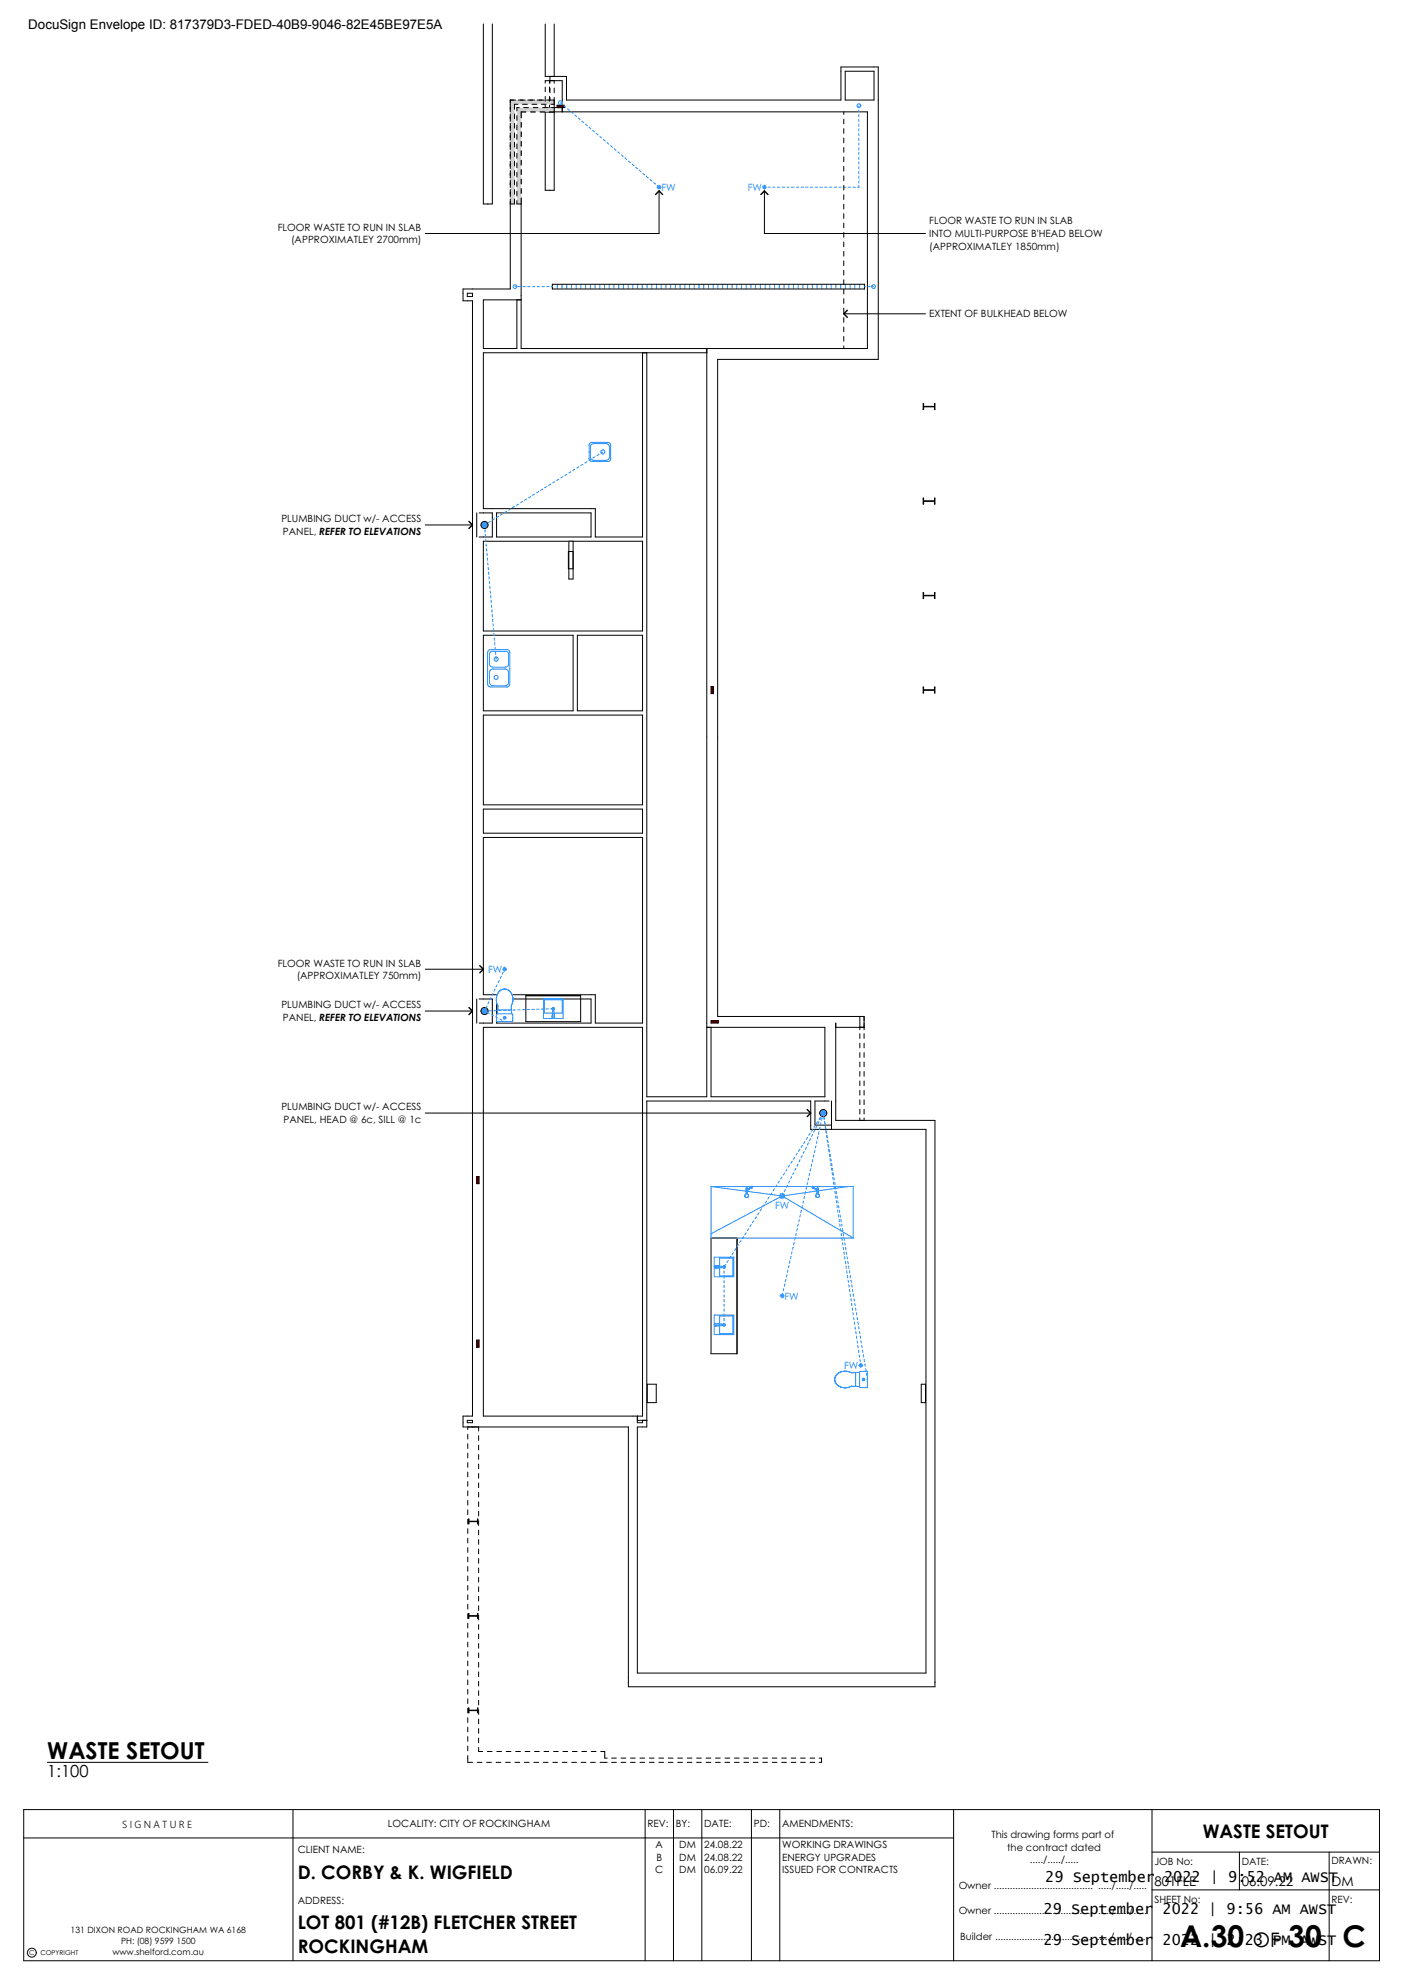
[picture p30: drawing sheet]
<svg xmlns="http://www.w3.org/2000/svg" width="297mm" height="420mm" viewBox="0 0 297 420" stroke-linecap="round" stroke-linejoin="round" font-family="sans-serif">
<defs><g id="words">
<g font-size="6.4">
<text x="249.8" y="412.2">A.30</text>
<text x="272.7" y="412.2">30</text>
<text x="284.2" y="412.2">C</text>
</g>
<text font-size="4.9" x="10" y="372.4">WASTE SETOUT</text>
<text font-size="4.2" x="265.2" y="412.2">OF</text>
<g font-size="4">
<text x="254.6" y="389">WASTE SETOUT</text>
<text x="63" y="397.7">D. CORBY &amp; K. WIGFIELD</text>
<text x="63" y="408.4">LOT 801 (#12B) FLETCHER STREET</text>
<text x="63" y="413.4">ROCKINGHAM</text>
</g>
<text font-size="3.5" x="10" y="376.1">1:100</text>
<g font-size="3.2">
<text x="221.3" y="398.5">29 September 2022 | 9:52 AM AWST</text>
<text x="220.9" y="405.2">29 September 2022 | 9:56 AM AWST</text>
<text x="220.9" y="411.7">29 September 2022 | 2:23 PM AWST</text>
</g>
<g font-size="2.8">
<text x="6" y="6.1">DocuSign Envelope ID: 817379D3-FDED-40B9-9046-82E45BE97E5A</text>
<text x="244.4" y="399.3">801FLE</text>
<text x="262.9" y="399.3">06.09.22</text>
<text x="281.9" y="399.3">DM</text>
</g>
<g font-size="2.1" fill="#208fff">
<text x="140" y="40.4">FW</text>
<text x="158.3" y="40.4">FW</text>
<text x="103.3" y="206">FW</text>
<text x="164.1" y="256">FW</text>
<text x="166.1" y="275.1">FW</text>
<text x="178.7" y="289.8">FW</text>
</g>
<g font-size="2.1">
<text x="196.7" y="47.5">FLOOR WASTE TO RUN IN SLAB</text>
<text x="58.8" y="48.9">FLOOR WASTE TO RUN IN SLAB</text>
<text x="61.6" y="51.5">(APPROXIMATLEY 2700mm)</text>
<text x="196.7" y="50.2">INTO MULTI-PURPOSE B'HEAD BELOW</text>
<text x="196.7" y="52.9">(APPROXIMATLEY 1850mm)</text>
<text x="196.7" y="67.2">EXTENT OF BULKHEAD BELOW</text>
<text x="59.6" y="110.6">PLUMBING DUCT w/- ACCESS</text>
<text x="59.9" y="113.2">PANEL, REFER TO ELEVATIONS</text>
<text x="58.8" y="204.6">FLOOR WASTE TO RUN IN SLAB</text>
<text x="62.8" y="207.3">(APPROXIMATLEY 750mm)</text>
<text x="59.6" y="213.5">PLUMBING DUCT w/- ACCESS</text>
<text x="59.9" y="216.1">PANEL, REFER TO ELEVATIONS</text>
<text x="59.6" y="235.1">PLUMBING DUCT w/- ACCESS</text>
<text x="60" y="237.7">PANEL, HEAD @ 6c, SILL @ 1c</text>
<text x="25.9" y="387">S I G N A T U R E</text>
<text x="82.1" y="386.9">LOCALITY: CITY OF ROCKINGHAM</text>
<text x="137.1" y="386.9">REV:</text>
<text x="143.1" y="386.9">BY:</text>
<text x="149.1" y="386.9">DATE:</text>
<text x="159.6" y="386.9">PD:</text>
<text x="165.6" y="386.9">AMENDMENTS:</text>
<text x="209.9" y="389.1">This drawing forms part of</text>
<text x="63" y="392.2">CLIENT NAME:</text>
<text x="138.8" y="391.2">A</text>
<text x="139" y="393.9">B</text>
<text x="143.8" y="391.2">DM</text>
<text x="143.8" y="393.9">DM</text>
<text x="149.1" y="391.2">24.08.22</text>
<text x="149.1" y="393.9">24.08.22</text>
<text x="165.6" y="391.2">WORKING DRAWINGS</text>
<text x="165.6" y="393.9">ENERGY UPGRADES</text>
<text x="213.2" y="391.8">the contract dated</text>
<text x="218" y="394.5">...../...../.....</text>
<text x="244.4" y="394.9">JOB No:</text>
<text x="262.9" y="394.9">DATE:</text>
<text x="281.9" y="394.6">DRAWN:</text>
<text x="138.7" y="396.6">C</text>
<text x="143.8" y="396.6">DM</text>
<text x="149.1" y="396.6">06.09.22</text>
<text x="165.6" y="396.6">ISSUED FOR CONTRACTS</text>
<text x="202.9" y="399.9">Owner ..................................... ...../...../.....</text>
<text x="63" y="403.1">ADDRESS:</text>
<text x="202.9" y="405.2">Owner ..................................... ...../...../.....</text>
<text x="244.4" y="402.9">SHEET No:</text>
<text x="281.9" y="402.9">REV:</text>
<text x="203.2" y="410.6">Builder .................................... ...../...../.....</text>
</g>
<g font-size="1.8">
<text x="15" y="409.1">131 DIXON ROAD ROCKINGHAM WA 6168</text>
<text x="23.8" y="413.8">www.shelford.com.au</text>
<text x="25.6" y="411.4">PH: (08) 9599 1500</text>
</g>
<g font-size="1.4">
<text x="6.2" y="413.9">C</text>
<text x="8.5" y="413.9">COPYRIGHT</text>
</g>
</g></defs>
<g fill="none" stroke="#000" stroke-width=".21">
<path d="M5 389.1h196.9M5 383.1h287v32h-287zM62 383.1v32M136.6 383.1v32M142.6 383.1v32M148.6 383.1v32M159.1 383.1v32M165.1 383.1v32M201.9 383.1v32M243.9 383.1v32M243.9 392.1h48.1M262.4 392.1v8"/>
<path d="M281.4 392.1v23M243.9 400.1h48.1"/>
<circle cx="6.7" cy="413.4" r=".94"/>
</g>
<!-- layer: _03 WALL A - External -->
<path d="M102.3 5.1v39.5h5.7v-4.3h9.3v-35.2" fill="none" stroke="#fff" stroke-width=".21"/>
<!-- layer: _08 TEXT H - Waste Setout -->
<circle cx="174.3" cy="235.6" r=".75" fill="#208fff"/>
<circle cx="174.3" cy="235.6" r=".75" fill="none" stroke="#000" stroke-width=".21"/>
<circle cx="102.6" cy="214" r=".75" fill="#208fff"/>
<circle cx="102.6" cy="214" r=".75" fill="none" stroke="#000" stroke-width=".21"/>
<circle cx="102.6" cy="111.1" r=".75" fill="#208fff"/>
<circle cx="102.6" cy="111.1" r=".75" fill="none" stroke="#000" stroke-width=".21"/>
<!-- layer: _03 WALL A - External -->
<path d="M108 21.2h9.3v.9h-8.4v21.1h-.9z" fill-rule="evenodd" fill="#d1d1d1"/>
<g fill="none" stroke="#000" stroke-width=".21">
<path d="M102.3 5.1v38.1h1.9v-38.1M115.4 5.1v11.1h4.5v5h58.1v-7h7.9v61.9h-34v139.1h31v2.8M115.4 17.6v-.5h.9v.5M115.4 18.4v1M116.3 18.4v1M116.4 17.1h2.6v5M116.4 16.2v1.4M116.4 18.6v1M117.3 5.1v11.1M117.3 17.1v.5M117.3 18.6v1M178.9 15.1h6.1v6.1h-6.1z"/>
<path d="M108 24.1v1.6M108 26.1v1.6M108 28.1v1.6M108 30.1v1.6M108 32.1v1.6M108 34.1v1.6M108 36.1v1.6M108 38.1v1.6M108.9 24.1v1M108.9 26.1v1M108.9 28.1v1M108.9 30.1v1"/>
<path d="M108.9 32.1v1M108.9 34.1v1M108.9 36.1v1M108.9 38.1v1M109.2 21.2h-1.2v2.5M109.6 22.1h-.7v1M109.7 21.2h1.5M110.3 25.9v1M110.3 27.9v1M110.3 29.9v1M110.3 31.9v1M110.3 33.9v1"/>
<path d="M110.3 35.9v1M110.3 37.9v1M110.3 39.9v1M110.6 22.1h1M111.3 23.7h-1v1.2M111.7 21.2h1.5M112.3 23.7h1M112.6 22.1h1M113.7 21.2h1.5M114.3 23.7h1M114.6 22.1h1M115.4 23.7h68.2v50.1h-34v143.7h25v14.7h-24.1"/>
<path d="M115.4 20.4v1M115.4 22.8h3.6v.9M115.7 21.2h1.6M116.3 20.4v1M116.3 22.3v.5M116.4 20.6v.6M116.6 22.1h.7M117.3 20.6v19.7h-1.9v-18M108 40.1v1.6M108 42.1v19.1h-10v2.5h2v236.1h-2v2.3h35v55h64.9v-119.9h-21v-20.6M108.9 40.1v1M108.9 42.1v1.1h-.9"/>
<path d="M110.3 41.9v21.6h-8v10.3M98.9 62.1h1.1v.7h-1.1zM102.3 74.7v33M100.9 108.6v5.1M101.4 113.7h.9M101.4 108.6h.9M102.3 114.6v19M102.3 134.5v16M102.3 151.4v19M102.3 171.3v5.1M102.3 177.3v33.3M100.9 211.5v5.1"/>
<path d="M101.4 216.6h.9M101.4 211.5h.9M102.3 217.5v82.3h33.7v-67.6M176.9 217.5h6M182 215.2v2.8M182 218.8v1M182.9 218.8v1M136.9 233.1h34.7v6h24.4v115.1h-61.1v-52.1h2zM136.9 232.2h12.7M175.5 233.1h-3v5.1h3.5M176 233.1v6M182 220.8v1"/>
<path d="M182 222.8v1M182 224.8v1M182 226.8v1M182 228.8v1M182 230.8v1M182 232.8v1M182 234.8v1M182 236.7v.5M182.9 220.8v1M182.9 222.8v1M182.9 224.8v1M182.9 226.8v1"/>
<path d="M182.9 228.8v1M182.9 230.8v1M182.9 232.8v1M182.9 234.8v1M182.9 236.7v.5M134.9 299.8v1.4h1.1v-.5M137 293h1.9v3.9h-1.9zM195 293h.9v3.9h-.9zM98.9 300.7h1.1v.5h-1.1zM99 302.1v.5M99 303.6v1M99 305.6v1"/>
<path d="M99 307.6v1M99 309.6v1M99 311.6v1M99 313.6v1M99 315.6v1M99 317.6v1M99 319.6v1M101.3 302.1v.8M101.3 303.9v1M101.3 305.9v1M101.3 307.9v1M101.3 309.9v1"/>
<path d="M101.3 311.9v1M101.3 313.9v1M101.3 315.9v1M101.3 317.9v1M101.3 319.9v1M134.9 300.7h2M99 321.6v1M99 323.6v1M99 325.6v1M99 327.6v1M99 329.6v1M99 331.6v1"/>
<path d="M99 333.6v1M99 335.6v1M99 337.6v1M99 339.6v1M101.3 321.9v1M101.3 323.9v1M101.3 325.9v1M101.3 327.9v1M101.3 329.9v1M101.3 331.9v1M101.3 333.9v1M101.3 335.9v1"/>
<path d="M101.3 337.9v1M101.3 339.9v1M99 341.6v1M99 343.6v1M99 345.6v1M99 347.6v1M99 349.6v1M99 351.6v1M99 353.6v1M99 355.6v1M99 357.6v1M99 359.6v1"/>
<path d="M101.3 341.9v1M101.3 343.9v1M101.3 345.9v1M101.3 347.9v1M101.3 349.9v1M101.3 351.9v1M101.3 353.9v1M101.3 355.9v1M101.3 357.9v1M101.3 359.9v1M99 371.6v1.5h1M99 361.6v1"/>
<path d="M99 363.6v1M99 365.6v1M99 367.6v1M99 369.6v1M101 373.1h1M101.3 369.9v.9h.9M101.3 361.9v1M101.3 363.9v1M101.3 365.9v1M101.3 367.9v1M103 373.1h1M103.2 370.8h1"/>
<path d="M105 373.1h1M105.2 370.8h1M107 373.1h1M107.2 370.8h1M109 373.1h1M109.2 370.8h1M111 373.1h1M111.2 370.8h1M113 373.1h1M113.2 370.8h1M115 373.1h1M115.2 370.8h1"/>
<path d="M117 373.1h1M117.2 370.8h1M119 373.1h1M119.2 370.8h1M121 373.1h1M121.2 370.8h1M123 373.1h1M123.2 370.8h1M125 373.1h1M125.2 370.8h1M127 373.1h1.5M127.2 370.8h.8v1.4h.5"/>
<path d="M129.5 372.2h1M129.5 373.1h1M131.5 372.2h1M131.5 373.1h1M133.5 372.2h1M133.5 373.1h1M135.5 372.2h1M135.5 373.1h1M137.5 372.2h1M137.5 373.1h1M139.5 372.2h1M139.5 373.1h1"/>
<path d="M141.5 372.2h1M141.5 373.1h1M143.5 372.2h1M143.5 373.1h1M145.5 372.2h1M145.5 373.1h1M147.5 372.2h1M147.5 373.1h1M149.5 372.2h1M149.5 373.1h1M151.5 372.2h1M151.5 373.1h1"/>
<path d="M153.5 372.2h1M153.5 373.1h1M155.5 372.2h1M155.5 373.1h1M157.5 372.2h1M157.5 373.1h1M159.5 372.2h1M159.5 373.1h1M161.5 372.2h1M161.5 373.1h1M163.5 372.2h1M163.5 373.1h1"/>
<path d="M165.5 372.2h1M165.5 373.1h1M167.5 372.2h1M167.5 373.1h1M169.5 372.2h1M169.5 373.1h1M171.5 372.2h1M171.5 373.1h1M173.4 372.2h.5v.9h-.5"/>
</g>
<!-- layer: _08 TEXT H - Waste Setout -->
<g fill="none" stroke="#208fff" stroke-width=".21">
<path d="M117 60.2v1M118 60.2v1M119 60.2v1M120 60.2v1M121 60.2v1M122 60.2v1M123 60.2v1M124 60.2v1M125 60.2v1M126 60.2v1M127 60.2v1M128 60.2v1"/>
<path d="M129 60.2v1M130 60.2v1M131 60.2v1M132 60.2v1M133 60.2v1M134 60.2v1M135 60.2v1M136 60.2v1M137 60.2v1M138 60.2v1M139 60.2v1M140 60.2v1"/>
<path d="M141 60.2v1M142 60.2v1M143 60.2v1M144 60.2v1M145 60.2v1M146 60.2v1M147 60.2v1M148 60.2v1M149 60.2v1M150 60.2v1M151 60.2v1M152 60.2v1"/>
<path d="M153 60.2v1M154 60.2v1M155 60.2v1M156 60.2v1M157 60.2v1M158 60.2v1M159 60.2v1M160 60.2v1M161 60.2v1M162 60.2v1M163 60.2v1M164 60.2v1"/>
<path d="M165 60.2v1M166 60.2v1M167 60.2v1M168 60.2v1M169 60.2v1M170 60.2v1M171 60.2v1M172 60.2v1M173 60.2v1M174 60.2v1M175 60.2v1M176 60.2v1"/>
<path d="M177 60.2v1M178 60.2v1M179 60.2v1M180 60.2v1M181 60.2v1M182 60.2v1M183 60.2v1"/>
</g>
<path d="M116.9 60.2h66.1v1h-66.1z" fill="none" stroke="#000" stroke-width=".21"/>
<!-- layer: _03 WALL A - External -->
<path d="M109.4 22.8h7.9v.9h-7v19.5h-.9z" fill-rule="evenodd" fill="#d1d1d1"/>
<g fill="none" stroke="#000" stroke-width=".21">
<path d="M109.4 24.5v1M109.4 26.5v1M109.4 28.5v1M109.4 30.5v1M109.4 32.5v1M109.4 34.5v1M109.4 36.5v1M109.4 38.5v1M109.9 22.8h-.5v.7M110.3 25.9v1M110.3 27.9v1M110.3 29.9v1"/>
<path d="M110.3 31.9v1M110.3 33.9v1M110.3 35.9v1M110.3 37.9v1M110.3 39.9v1M110.9 22.8h1M111.3 23.7h-1v1.2M112.3 23.7h1M112.9 22.8h1M114.3 23.7h1M114.9 22.8h1M116.8 22.8h.5v.9h-1"/>
<path d="M109.4 40.5v1M110.3 41.9v1.3h-.9v-.7"/>
</g>
<!-- layer: _03 WALL B - Internal -->
<g fill="none" stroke="#000" stroke-width=".21">
<path d="M102.3 73.8h7.1v-10.3h.9v10.3h39.3v.9h-47.3M136 74.7v39h-10v-6h-21.8M136.9 74.7v157.5M102.3 114.6h33.7v19h-33.7M104.2 108.6v5.1h-1.9M105.1 108.6h20v5.1h-20zM102.3 134.5h19v16h-19M122.2 134.5h13.8v16h-13.8zM102.3 151.4h33.7v19h-33.7M102.3 171.3h33.7v5.1h-33.7M102.3 177.3h33.7v39.3h-10v-6h-23.7M102.3 217.5h33.7v14.7"/>
<path d="M102.3 211.5h1.9v5.1h-1.9M105.1 211.5h20v5.1h-20zM149.6 232.2v-14.7h.9v14.7"/>
</g>
<path d="M120.4 114.6h.9v8h-.9z" fill-rule="evenodd" fill="#fff"/>
<path d="M102.3 107.7h1.9M102.3 108.6h1.9M120.4 114.6h.9v8h-.9z" fill="none" stroke="#000" stroke-width=".21"/>
<!-- layer: _03 WALL A - External -->
<path d="M99.2 321.6l.1 .4h1.8l.1-.4v1l-.1-.5h-1.8l-.1 .5z" fill-rule="evenodd" fill="#0000b3"/>
<path d="M99.2 321.6l.1 .4h1.8l.1-.4v1l-.1-.5h-1.8l-.1 .5z" fill="none" stroke="#000" stroke-width=".21"/>
<path d="M99.2 361.6l.1 .4h1.8l.1-.4v1l-.1-.5h-1.8l-.1 .5z" fill-rule="evenodd" fill="#0000b3"/>
<path d="M99.2 361.6l.1 .4h1.8l.1-.4v1l-.1-.5h-1.8l-.1 .5z" fill="none" stroke="#000" stroke-width=".21"/>
<path d="M99.2 341.6l.1 .4h1.8l.1-.4v1l-.1-.5h-1.8l-.1 .5z" fill-rule="evenodd" fill="#0000b3"/>
<path d="M99.2 341.6l.1 .4h1.8l.1-.4v1l-.1-.5h-1.8l-.1 .5z" fill="none" stroke="#000" stroke-width=".21"/>
<path d="M195.4 85.5l.1 .5h2.3l.1-.5v1.2l-.1-.6h-2.3l-.1 .6z" fill-rule="evenodd" fill="#0000b3"/>
<path d="M195.4 85.5l.1 .5h2.3l.1-.5v1.2l-.1-.6h-2.3l-.1 .6z" fill="none" stroke="#000" stroke-width=".21"/>
<path d="M195.4 145.5l.1 .5h2.3l.1-.5v1.2l-.1-.6h-2.3l-.1 .6z" fill-rule="evenodd" fill="#0000b3"/>
<path d="M195.4 145.5l.1 .5h2.3l.1-.5v1.2l-.1-.6h-2.3l-.1 .6z" fill="none" stroke="#000" stroke-width=".21"/>
<path d="M195.4 125.5l.1 .5h2.3l.1-.5v1.2l-.1-.6h-2.3l-.1 .6z" fill-rule="evenodd" fill="#0000b3"/>
<path d="M195.4 125.5l.1 .5h2.3l.1-.5v1.2l-.1-.6h-2.3l-.1 .6z" fill="none" stroke="#000" stroke-width=".21"/>
<path d="M195.4 105.5l.1 .5h2.3l.1-.5v1.2l-.1-.6h-2.3l-.1 .6z" fill-rule="evenodd" fill="#0000b3"/>
<path d="M195.4 105.5l.1 .5h2.3l.1-.5v1.2l-.1-.6h-2.3l-.1 .6z" fill="none" stroke="#000" stroke-width=".21"/>
<path d="M100.9 283.7h.5v1.5h-.5z" fill-rule="evenodd" fill="#f00"/>
<path d="M100.9 283.7h.5v1.5h-.5z" fill="none" stroke="#000" stroke-width=".21"/>
<path d="M100.9 249.1h.5v1.5h-.5z" fill-rule="evenodd" fill="#f00"/>
<path d="M100.9 249.1h.5v1.5h-.5z" fill="none" stroke="#000" stroke-width=".21"/>
<path d="M117.9 22.3h1.5v.5h-1.5z" fill-rule="evenodd" fill="#f00"/>
<path d="M117.9 22.3h1.5v.5h-1.5z" fill="none" stroke="#000" stroke-width=".21"/>
<path d="M150.5 145.3h.5v1.5h-.5z" fill-rule="evenodd" fill="#f00"/>
<path d="M150.5 145.3h.5v1.5h-.5z" fill="none" stroke="#000" stroke-width=".21"/>
<path d="M150.5 216.1h1.5v.5h-1.5z" fill-rule="evenodd" fill="#f00"/>
<path d="M150.5 216.1h1.5v.5h-1.5z" fill="none" stroke="#000" stroke-width=".21"/>
<!-- layer: _05 FITOUT B - Plumb Int UF -->
<path d="M103.3 137.8l.5-.3h3.5l.5 .3 .1 7-.3 .5-3.8 .1-.5-.3z" fill-rule="evenodd" fill="#fff"/>
<path d="M103.4 137.7l.4-.2h3.5a.6 .6 0 0 1 .6 .6v6.7a.6 .6 0 0 1-.6 .6h-3.5a.6 .6 0 0 1-.6-.6v-6.7z" fill="none" stroke="#208fff" stroke-width=".21"/>
<path d="M103.7 142l.7-.4 2.9 .1 .4 .7-.1 2.4-.7 .4-2.9-.1-.4-.7z" fill-rule="evenodd" fill="#fff"/>
<path d="M103.8 141.8l.6-.2h2.5a.75 .75 0 0 1 .8 .8v2a.75 .75 0 0 1-.8 .8h-2.5a.75 .75 0 0 1-.8-.8v-2z" fill="none" stroke="#208fff" stroke-width=".21"/>
<circle cx="105" cy="143.4" r=".43" fill="#fff"/>
<circle cx="105" cy="143.4" r=".43" fill="none" stroke="#208fff" stroke-width=".21"/>
<path d="M103.9 138h3.5l.3 .5-.1 2.4-.6 .3-3.1-.1-.3-.5v-2.1z" fill-rule="evenodd" fill="#fff"/>
<path d="M103.8 138.1l.5-.2h2.7a.65 .65 0 0 1 .7 .6v2.1a.65 .65 0 0 1-.7 .6h-2.7a.65 .65 0 0 1-.7-.6v-2.1z" fill="none" stroke="#208fff" stroke-width=".21"/>
<circle cx="105" cy="139.5" r=".43" fill="#fff"/>
<circle cx="105" cy="139.5" r=".43" fill="none" stroke="#208fff" stroke-width=".21"/>
<path d="M177.2 290.9a2.6 2.6 0 0 1 3-.3l3.4-.2v3.2l-3.4-.2a2.23 2.23 0 0 1-3.5-1.5z" fill-rule="evenodd" fill="#fff"/>
<path d="M177.2 290.9a2.6 2.6 0 0 1 3-.3l3.4-.2v3.2l-3.4-.2a2.23 2.23 0 0 1-3.5-1.5z" fill="none" stroke="#208fff" stroke-width=".21"/>
<path d="M177.2 290.9a2.6 2.6 0 0 1 3-.3h.9v2.8h-.9a2.23 2.23 0 0 1-3.5-1.5z" fill-rule="evenodd" fill="#fff"/>
<path d="M177.2 290.9a2.6 2.6 0 0 1 3-.3h.9v2.8h-.9a2.23 2.23 0 0 1-3.5-1.5z" fill="none" stroke="#208fff" stroke-width=".21"/>
<path d="M182 290.4l1.6-.1v3.5l-1.6-.1z" fill-rule="evenodd" fill="#fff"/>
<path d="M182 290.4l1.6-.1v3.5l-1.6-.1z" fill="none" stroke="#208fff" stroke-width=".21"/>
<path d="M182.5 292a.3 .3 0 0 1 .6 0 .3 .3 0 0 1-.6 0zM182.6 292a.21 .21 0 0 1 .4 0 .21 .21 0 0 1-.4 0z" fill-rule="evenodd" fill="#fff"/>
<g fill="none" stroke="#208fff" stroke-width=".21">
<circle cx="182.8" cy="292" r=".21"/>
<circle cx="182.8" cy="292" r=".27"/>
</g>
<circle cx="182.8" cy="292" r=".2" fill="#fff"/>
<g fill="none" stroke="#208fff" stroke-width=".21">
<path d="M150.5 251.2h30.1v10.9M150.5 251.2v10.9h30.1M150.5 251.2l15.1 2M157.9 251.7h.1M158 252.1v.7a.38 .38 0 0 0-.3 .5 .38 .38 0 0 0 .6 .2 .38 .38 0 0 0 .1-.6M158 252.2h.1M158 252.2v.1M158 251.7v.1M158 252.1h.1M158 251.7h.1M158 251.7v.4M158 251.6v.1"/>
<path d="M158 252.1v.1M158 251.6h.1M158 251.8h.1M158 251.2v.4M158 252v.1M158.1 252.1h.1M158.1 252.1h-.1M158.1 252l.1 .1M158.1 251.8h.1M158.1 251.6l.1 .1M158.1 251.2v.4M158.2 251.7l-.1 .1"/>
<path d="M158.2 252.1v.1M158.2 252.2h.1M158.2 251.8l-.1 .3M158.2 251.7h.1M158.2 251.8h-.1M158.2 252.2v.1M158.2 251.7v.1M158.2 252.1v.7l.1 .1M158.3 252.9h.1M158.9 251.3l-.8 .7M158.9 251.2v.3h.3v-.3M158.9 251.3h.1"/>
<path d="M158.9 251.4l-.7 .7M159 251.2h.1M159.1 251.1h.1M159.1 251.1v.1M159.1 251.2h.1M165.6 253.2l15 8.9M165.6 253.2l-15.1 8M171.9 251.2v.3h.3v-.3M172 251.2h.1M172 251.1h.1M172 251.1v.1M172.1 251.1v.1"/>
<path d="M172.1 251.2h.1M172.2 251.3l.8 .7M172.2 251.4l.8 .7M172.8 252.9h.1M173 252.1v.7l-.2 .1M173 252.2h.1M173 251.7h.1M173 251.7v.1M173 252.2v.1M173 252.1v.1M173 251.8h.1M173 251.8v.3"/>
<path d="M173 251.2v.4M173 251.6v.1M173 252.1h.1M173 251.6h.1M173 252v.1M173.1 252.1h.1M173.1 252.1h-.1M173.1 252v.1M173.1 251.8h.1M173.1 251.6h.1M173.1 251.2v.4M173.2 251.8h-.1"/>
<path d="M173.2 252.1v.1M173.2 251.6v.1M173.2 251.7l-.1 .1M173.2 252.2h.1M173.2 251.7l-.1 .4M173.2 251.7h.1M173.2 252.2v.6a.38 .38 0 0 1 .2 .5 .38 .38 0 0 1-.5 .2 .38 .38 0 0 1-.1-.6M173.2 251.7v.1M173.2 252.2v.1M179.6 251.2l-14 2M151.2 278.4h4.1v4.1h-4.1zM151.2 266.1h4.1v4.2h-4.1z"/>
<path d="M151.5 268l-.2 .2 .2 .2M151.5 268h.6l.2 .2-.2 .2h-.6M151.5 268l1.2 .1 .2 .1-.2 .2h-1.2M151.8 268.1a.3 .3 0 0 0-.5-.1 .3 .3 0 0 0 0 .4 .3 .3 0 0 0 .5 0M152.3 278.6h2.8v3.7h-2.8zM152.3 266.3h2.8v3.8h-2.8zM151.5 280.2l-.2 .3 .2 .2M151.5 280.2l.6 .1 .2 .2-.2 .2h-.6M151.5 280.2l1.2 .1 .2 .2-.2 .1-1.2 .1M151.8 280.3a.3 .3 0 0 0-.5-.1 .3 .3 0 0 0 0 .5 .3 .3 0 0 0 .5-.1M182.6 292h.4"/>
<circle cx="153.3" cy="268.2" r=".2"/>
<circle cx="153.3" cy="268.2" r=".28"/>
<circle cx="153.3" cy="280.5" r=".2"/>
<circle cx="153.3" cy="280.5" r=".28"/>
<circle cx="182.8" cy="292" r=".2"/>
</g>
<!-- layer: _05 FITOUT F - UF Floor Waste -->
<path d="M165 253.2h1.2M165.2 252.8h.8v.8h-.8zM165.6 252.6v1.2M165.1 274.3h.9M165.3 274.1h.5v.5h-.5zM165.6 273.9v.9M181.8 289h.9M182 288.8h.5v.5h-.5zM182.2 288.6v.9" fill="none" stroke="#208fff" stroke-width=".21"/>
<!-- layer: _05 FITOUT B - Plumb Int UF -->
<path d="M150.5 262.1h5.5v24.5h-5.5z" fill="none" stroke="#000" stroke-width=".21"/>
<path d="M105.7 209.9a1.68 1.68 0 0 1 1.9-.3 1.68 1.68 0 0 1 .9 1.6v.9l-.3 .8 .2 3.4h-3.2l.2-3.4a2.61 2.61 0 0 1 .3-3z" fill-rule="evenodd" fill="#fff"/>
<path d="M105.7 209.9a1.68 1.68 0 0 1 1.9-.3 1.68 1.68 0 0 1 .9 1.6v.9l-.3 .8 .2 3.4h-3.2l.2-3.4a2.61 2.61 0 0 1 .3-3z" fill="none" stroke="#208fff" stroke-width=".21"/>
<path d="M105.7 209.9a1.68 1.68 0 0 1 1.9-.3 1.68 1.68 0 0 1 .9 1.6v.9l-.3 .8v.9h-2.8v-.9a2.61 2.61 0 0 1 .3-3z" fill-rule="evenodd" fill="#fff"/>
<path d="M105.7 209.9a1.68 1.68 0 0 1 1.9-.3 1.68 1.68 0 0 1 .9 1.6v.9l-.3 .8v.9h-2.8v-.9a2.61 2.61 0 0 1 .3-3z" fill="none" stroke="#208fff" stroke-width=".21"/>
<path d="M105.2 214.7h3.3v1.6h-3.4z" fill-rule="evenodd" fill="#fff"/>
<path d="M105.2 214.7h3.3v1.6h-3.4z" fill="none" stroke="#208fff" stroke-width=".21"/>
<path d="M106.5 215.5a.3 .3 0 0 0 .6 0 .3 .3 0 0 0-.6 0zM106.6 215.5a.21 .21 0 0 0 .4 0 .21 .21 0 0 0-.4 0z" fill-rule="evenodd" fill="#fff"/>
<g fill="none" stroke="#208fff" stroke-width=".21">
<circle cx="106.8" cy="215.5" r=".21"/>
<circle cx="106.8" cy="215.5" r=".27"/>
</g>
<circle cx="106.8" cy="215.5" r=".2" fill="#fff"/>
<g fill="none" stroke="#208fff" stroke-width=".21">
<path d="M106.8 215.3v.4M115 211.5h4.2v4.1h-4.2zM115.2 211.7h3.8v2.8h-3.8zM116.9 215.3l.2 .2 .2-.2M116.9 215.3v-.6l.2-.2 .2 .2v.6M116.9 215.3l.1-1.2 .1-.2 .2 .2v1.2M117 215a.3 .3 0 0 0-.1 .5 .3 .3 0 0 0 .4 0 .3 .3 0 0 0 0-.5"/>
<circle cx="106.8" cy="215.5" r=".2"/>
<circle cx="117.1" cy="213.5" r=".2"/>
<circle cx="117.1" cy="213.5" r=".28"/>
</g>
<!-- layer: _05 FITOUT F - UF Floor Waste -->
<path d="M106.4 205.2h.9M106.6 204.9h.5v.5h-.5zM106.8 204.7v.9" fill="none" stroke="#208fff" stroke-width=".21"/>
<!-- layer: _05 FITOUT B - Plumb Int UF -->
<path d="M111.3 210.8h11.6v5.5h-11.6z" fill="none" stroke="#000" stroke-width=".21"/>
<path d="M125 93.7h4l.3 .6-.1 3.1-.5 .3-3.7-.1-.3-.5v-2.8z" fill-rule="evenodd" fill="#fff"/>
<path d="M124.9 93.8l.4-.1h3.4a.6 .6 0 0 1 .6 .6v2.8a.6 .6 0 0 1-.6 .6h-3.4a.6 .6 0 0 1-.6-.6v-2.8z" fill="none" stroke="#208fff" stroke-width=".21"/>
<path d="M125.3 94h3.3l.4 .7-.1 2.4-.6 .4-3-.1-.3-.7v-2z" fill-rule="evenodd" fill="#fff"/>
<path d="M125.2 94.1l.5-.2h2.6a.75 .75 0 0 1 .7 .8v2a.75 .75 0 0 1-.7 .8h-2.6a.75 .75 0 0 1-.7-.8v-2z" fill="none" stroke="#208fff" stroke-width=".21"/>
<circle cx="127.6" cy="95.7" r=".43" fill="#fff"/>
<circle cx="127.6" cy="95.7" r=".43" fill="none" stroke="#208fff" stroke-width=".21"/>
<!-- layer: _05 FITOUT F - UF Floor Waste -->
<path d="M139.1 39.6h.9M139.3 39.4h.5v.5h-.5zM139.5 39.2v.9M161.4 39.6h.9M161.6 39.4h.5v.5h-.5zM161.8 39.2v.9" fill="none" stroke="#208fff" stroke-width=".21"/>
<!-- layer: _03 WALL B - Internal -->
<path d="M120.3 116.8h1v3.6h-1z" fill="none" stroke="#000" stroke-width=".21"/>
<!-- layer: _08 TEXT H - Waste Setout -->
<g fill="none" stroke="#208fff" stroke-width=".21">
<path d="M118.6 21.7l.4 .4M119.4 22.4l.4 .3M120.1 23l.4 .4M120.9 23.7l.4 .3M121.7 24.3l.3 .4M122.4 25l.4 .3M123.2 25.6l.4 .4M123.9 26.3l.4 .3M124.7 26.9l.4 .4M125.5 27.6l.3 .3M126.2 28.2l.4 .4M127 28.9l.4 .3"/>
<path d="M127.7 29.5l.4 .4M128.5 30.2l.4 .3M129.3 30.8l.3 .4M130 31.5l.4 .3M130.8 32.1l.4 .4M131.5 32.8l.4 .3M132.3 33.4l.4 .4M133.1 34.1l.3 .3M133.8 34.7l.4 .4M134.6 35.4l.4 .3M135.3 36l.4 .4M136.1 36.7l.4 .3"/>
<path d="M136.9 37.3l.3 .4M137.6 38l.4 .3M138.4 38.6l.4 .4M139.1 39.3l.4 .3M161.8 39.6h.3M162.6 39.6h.5M163.6 39.6h.5M164.6 39.6h.5M165.6 39.6h.5M166.6 39.6h.5M167.6 39.6h.5M168.6 39.6h.5"/>
<path d="M169.6 39.6h.5M170.6 39.6h.5M171.6 39.6h.5M172.6 39.6h.5M173.6 39.6h.5M174.6 39.6h.5M175.6 39.6h.5M176.6 39.6h.5M177.6 39.6h.5M178.6 39.6h.5M179.6 39.6h.5M180.6 39.6h.5"/>
<path d="M181.8 39.3v.3h-.2M181.8 22.4v.4M181.8 23.3v.5M181.8 24.3v.5M181.8 25.3v.5M181.8 26.3v.5M181.8 27.3v.5M181.8 28.3v.5M181.8 29.3v.5M181.8 30.3v.5M181.8 31.3v.5M181.8 32.3v.5"/>
<path d="M181.8 33.3v.5M181.8 34.3v.5M181.8 35.3v.5M181.8 36.3v.5M181.8 37.3v.5M181.8 38.3v.5M109 60.7h.3M109.7 60.7h.5M110.7 60.7h.5M111.7 60.7h.5M112.7 60.7h.5M113.7 60.7h.5"/>
<path d="M114.7 60.7h.5M115.7 60.7h.5M116.7 60.7h.2M183 60.7h.3M183.7 60.7h.5M184.7 60.7h.2M120.8 99.9l-.4 .2M121.7 99.3l-.4 .3M122.5 98.8l-.4 .3M123.4 98.3l-.4 .2M124.2 97.8l-.4 .2M125.1 97.2l-.4 .3"/>
<path d="M125.9 96.7l-.4 .3M126.8 96.2l-.4 .2M127.6 95.7l-.4 .2M102.7 112.1v.5M102.7 113.1l.1 .5M102.8 114.1l.1 .5M102.9 115.1l.1 .5M103 110.9l-.4 .2v.5M103 116.1v.5M103.1 117.1v.5M103.2 118.1v.5M103.3 119.1v.5"/>
<path d="M103.8 110.4l-.4 .2M104.7 109.8l-.5 .3M105.5 109.3l-.4 .3M106.4 108.8l-.5 .2M107.2 108.3l-.4 .2M108.1 107.7l-.5 .3M108.9 107.2l-.4 .3M109.8 106.7l-.5 .2M110.6 106.2l-.4 .2M111.5 105.6l-.4 .3M112.3 105.1l-.4 .3M113.2 104.6l-.4 .2"/>
<path d="M114 104.1l-.4 .2M114.9 103.5l-.4 .3M115.7 103l-.4 .3M116.6 102.5l-.4 .2M117.4 102l-.4 .2M118.3 101.4l-.4 .3M119.1 100.9l-.4 .3M120 100.4l-.4 .2M103.3 120.1l.1 .5M103.4 121.1l.1 .5M103.5 122.1l.1 .5M103.6 123.1v.5"/>
<path d="M103.7 124.1v.5M103.8 125.1v.5M103.9 126.1v.5M103.9 127.1l.1 .5M104 128.1l.1 .5M104.1 129.1l.1 .5M104.2 130.1v.5M104.3 131.1v.5M104.4 132.1v.5M104.5 133.1v.5M104.5 134.1l.1 .5M104.6 135.1l.1 .5"/>
<path d="M104.7 136l.1 .5M104.8 137v.5M104.9 138v.5M105 139v.5M102.6 214l.2 .2M102.7 213.8l-.1 .2M103.1 213l-.2 .4M103.1 214h-.5M103.1 214.3l.5 .3M103.5 212.1l-.2 .4M103.9 211.2l-.2 .4M104 214.8l.5 .2"/>
<path d="M104.1 214h-.5M104.4 210.3l-.2 .4M104.8 209.4l-.2 .4M104.9 215.3l.5 .2M105.1 213.9l-.5 .1M105.2 208.5l-.2 .4M105.7 207.6l-.2 .4M105.8 215.7l.4 .3M106.1 213.9h-.5M106.1 206.7l-.2 .4M106.5 205.8l-.2 .4M106.6 216.2l.2 .1"/>
<path d="M106.8 205.2l-.1 .2M107.1 213.9h-.5M108.1 213.8l-.5 .1M109.1 213.8h-.5M110.1 213.8h-.5M111.1 213.7l-.5 .1M112.1 213.7h-.5M113.1 213.7h-.5M114.1 213.6l-.5 .1M115.1 213.6h-.5M116.1 213.6h-.5M117.1 213.5h-.5"/>
<path d="M171.5 239.9l-.3 .5M172 239.1l-.2 .4M172.5 239.3l-.2 .4M172.6 238.3l-.3 .4M172.9 238.4l-.2 .4M173.1 237.4l-.3 .4M173.4 237.5l-.3 .4M173.4 239.6l-.1 .5M173.6 238.6l-.1 .5M173.7 236.6l-.3 .4M173.8 236.6l-.2 .4M173.8 237.7l-.1 .4"/>
<path d="M174 236.7l-.1 .5M174.3 235.6l-.3 .5M174.3 235.6l-.4 .6M174.3 235.6l-.2 .6M174.3 235.6v.3M174.3 235.6v.4M174.4 236.4l.1 .5M174.4 236.5l.1 .4M174.5 237.4l.1 .4M174.6 237.4l.1 .5M174.7 238.3v.5M174.7 238.4l.1 .5"/>
<path d="M174.8 239.3l.1 .5M174.9 239.4l.1 .5M159 259.3l-.2 .4M159.6 258.4l-.3 .5M160.1 257.6l-.3 .4M160.7 256.7l-.3 .5M161.2 255.9l-.3 .4M161.7 255.1l-.2 .4M162.3 254.2l-.3 .4M162.8 253.4l-.2 .4M163.4 252.5l-.3 .5M163.9 251.7l-.3 .4"/>
<path d="M164.4 250.9l-.2 .4M165 250l-.3 .4M165.5 249.2l-.2 .4M165.8 252.7l-.2 .5M166.1 248.3l-.3 .5M166.3 251.8l-.3 .4M166.6 247.5l-.3 .4M166.7 250.9l-.2 .4M167.1 250l-.2 .5M167.2 246.7l-.3 .4M167.6 249.1l-.2 .5M167.7 245.8l-.3 .4"/>
<path d="M168 248.2l-.2 .5M168.2 245l-.2 .4M168.5 247.3l-.2 .5M168.8 244.1l-.3 .5M168.9 246.4l-.2 .5M169 259.1l-.1 .5M169.2 258.2l-.1 .4M169.3 243.3l-.2 .4M169.4 245.5l-.3 .5M169.4 257.2l-.1 .5M169.6 256.2l-.1 .5M169.8 244.6l-.2 .5"/>
<path d="M169.9 242.5l-.3 .4M169.9 255.2l-.1 .5M170.1 254.2l-.1 .5M170.3 243.7l-.3 .5M170.3 253.3l-.1 .5M170.4 241.6l-.3 .4M170.5 252.3l-.1 .5M170.7 242.8l-.2 .5M170.7 251.3l-.1 .5M170.9 240.8l-.2 .4M171 250.3l-.1 .5M171.1 241.9l-.2 .5"/>
<path d="M171.2 249.4l-.1 .5M171.4 248.4l-.1 .5M171.6 241l-.2 .5M171.6 247.4l-.1 .5M171.8 246.4l-.1 .5M172 240.1l-.2 .5M172.1 245.5l-.2 .5M172.3 244.5l-.1 .5M172.5 243.5l-.1 .5M172.7 242.5l-.1 .5M172.9 241.6l-.1 .5M173.2 240.6l-.2 .5"/>
<path d="M175 240.3v.5M175.1 240.4v.5M175.1 241.3l.1 .5M175.2 241.4l.1 .5M175.3 242.3v.5M175.4 242.4l.1 .5M175.4 243.3l.1 .5M175.6 243.4v.5M175.6 244.3v.5M175.7 245.3l.1 .5M175.7 244.3l.1 .5M175.9 246.3v.5"/>
<path d="M175.9 245.3l.1 .5M176 247.2l.1 .5M176 246.3l.1 .5M176.1 248.2l.1 .5M176.2 247.3l.1 .5M176.3 249.2l.1 .5M176.4 248.3l.1 .5M176.4 250.2l.1 .5M176.5 249.3l.1 .5M176.6 251.2l.1 .5M176.7 250.3l.1 .5M176.7 252.2l.1 .5"/>
<path d="M176.9 251.3v.4M176.9 253.2l.1 .5M177 252.2l.1 .5M177 254.2l.1 .5M177.2 255.2l.1 .5M177.2 253.2l.1 .5M177.3 256.1l.1 .5M177.4 254.2v.5M177.5 257.1v.5M177.5 255.2l.1 .5M177.6 258.1l.1 .5M177.7 256.2l.1 .5"/>
<path d="M177.8 259.1v.5M177.8 257.2l.1 .5M178 258.2l.1 .5M178.2 259.1v.5M153.3 269.1v.5M153.3 270.1v.5M153.3 271.1v.5M153.3 272.1v.5M153.3 273.1v.5M153.3 274.1v.5M153.3 275.1v.5M153.3 276.1v.5"/>
<path d="M153.3 277.1v.5M153.3 278.1v.5M153.3 279.1v.5M153.6 267.7l-.3 .5v.4M154.2 266.8l-.3 .5M154.7 266l-.3 .4M155.2 265.2l-.2 .4M155.8 264.3l-.3 .4M156.3 263.5l-.3 .4M156.9 262.6l-.3 .5M157.4 261.8l-.3 .4M157.9 261l-.2 .4"/>
<path d="M158.5 260.1l-.3 .4M165.7 273.8l-.1 .5M165.9 272.8l-.1 .5M166.1 271.8l-.1 .5M166.4 270.8l-.2 .5M166.6 269.9l-.1 .4M166.8 268.9l-.1 .5M167 267.9l-.1 .5M167.2 266.9l-.1 .5M167.5 266l-.2 .4M167.7 265l-.1 .5M167.9 264l-.1 .5"/>
<path d="M168.1 263l-.1 .5M168.3 262.1l-.1 .4M168.5 261.1l-.1 .5M168.8 260.1l-.1 .5M177.9 260.1l.1 .5M178.1 261.1v.5M178.2 262.1l.1 .5M178.3 260.1l.1 .5M178.4 263.1v.5M178.5 261.1l.1 .5M178.5 264.1l.1 .5M178.6 265l.1 .5"/>
<path d="M178.7 262.1v.5M178.8 266l.1 .5M178.8 263.1l.1 .5M178.9 267l.1 .5M179 264.1l.1 .5M179.1 268l.1 .5M179.1 265.1l.1 .5M179.2 269l.1 .5M179.3 266l.1 .5M179.4 270l.1 .5M179.5 267l.1 .5M179.5 271l.1 .5"/>
<path d="M179.6 268l.1 .5M179.7 272l.1 .5M179.8 269l.1 .5M179.8 273l.1 .5M180 270v.5M180 274v.4M180.1 274.9l.1 .5M180.1 271l.1 .5M180.3 275.9v.5M180.3 272l.1 .5M180.4 276.9l.1 .5M180.5 273v.4"/>
<path d="M180.6 277.9v.5M180.6 273.9l.1 .5M180.7 278.9l.1 .5M180.8 274.9l.1 .5M180.9 279.9v.5M180.9 275.9l.1 .5M181.1 276.9l.1 .5M181.3 277.9l.1 .5M181.4 278.9l.1 .5M181.6 279.9l.1 .5M153.3 280.1v.4M181 280.9l.1 .5"/>
<path d="M181.2 281.9v.5M181.3 282.9l.1 .4M181.4 283.8l.1 .5M181.6 284.8l.1 .5M181.7 285.8l.1 .5M181.8 280.8v.5M181.9 286.8l.1 .5M181.9 281.8l.1 .5M182 287.8l.1 .5M182.1 282.8l.1 .5M182.2 288.8v.2M182.3 283.8v.5"/>
<path d="M182.4 284.8l.1 .5M182.6 285.8l.1 .5M182.7 286.8l.1 .5M182.9 287.8l.1 .4M183.1 288.7l.1 .5M183.2 289.7l.1 .5M183.4 290.7l.1 .5M183.6 291.7v.3"/>
<circle cx="118.6" cy="21.7" r=".4"/>
<circle cx="181.8" cy="22.4" r=".4"/>
<circle cx="109" cy="60.7" r=".4"/>
<circle cx="184.9" cy="60.7" r=".4"/>
</g>
<g fill="none" stroke="#000" stroke-width=".21">
<path d="M178.6 23.7v.5M178.6 25.2v1M178.6 27.2v1M178.6 29.2v1M178.6 31.2v1M178.6 33.2v1M178.6 35.2v1M178.6 37.2v1M178.6 39.2v1M178.6 41.2v1M178.6 43.2v1M178.6 45.2v1"/>
<path d="M178.6 47.2v1M178.6 49.2v1M178.6 51.2v1M178.6 53.2v1M178.6 55.2v1M178.6 57.2v1M178.6 59.2v1M178.6 61.2v1M178.6 63.2v1M178.6 65.2v1M178.6 67.2v1M178.6 69.2v1"/>
<path d="M178.6 71.2v1M178.6 73.2v.6"/>
</g>
<path d="M58.8 232.1h31.2v7h-31.2z" fill-rule="evenodd" fill="#fff"/>
<path d="M90 235.6h81.6" fill="none" stroke="#000" stroke-width=".21"/>
<path d="M170.9 234.9l.7 .7-.7 .8" fill="none" stroke="#000" stroke-width=".3"/>
<path d="M58.8 210.5h31.2v7h-31.2z" fill-rule="evenodd" fill="#fff"/>
<path d="M90 214h10" fill="none" stroke="#000" stroke-width=".21"/>
<path d="M99.3 213.3l.7 .7-.7 .8" fill="none" stroke="#000" stroke-width=".3"/>
<path d="M58 201.7h32v7h-32z" fill-rule="evenodd" fill="#fff"/>
<path d="M90 205.2h12.3" fill="none" stroke="#000" stroke-width=".21"/>
<path d="M101.6 204.4l.7 .8-.7 .7" fill="none" stroke="#000" stroke-width=".3"/>
<path d="M58.8 107.6h31.2v7h-31.2z" fill-rule="evenodd" fill="#fff"/>
<path d="M90 111.1h10" fill="none" stroke="#000" stroke-width=".21"/>
<path d="M99.3 110.4l.7 .7-.7 .8" fill="none" stroke="#000" stroke-width=".3"/>
<path d="M58 45.9h32v7h-32z" fill-rule="evenodd" fill="#fff"/>
<path d="M139.5 40.4v9h-49.5" fill="none" stroke="#000" stroke-width=".21"/>
<path d="M138.8 41.2l.7-.8 .8 .8" fill="none" stroke="#000" stroke-width=".3"/>
<path d="M195.9 44.6h38.3v9.7h-38.3z" fill-rule="evenodd" fill="#fff"/>
<path d="M161.8 40.4v9h34.1" fill="none" stroke="#000" stroke-width=".21"/>
<path d="M161.1 41.2l.7-.8 .8 .8" fill="none" stroke="#000" stroke-width=".3"/>
<path d="M195.9 64.3h30.8v4.3h-30.8z" fill-rule="evenodd" fill="#fff"/>
<path d="M178.6 66.4h17.3" fill="none" stroke="#000" stroke-width=".21"/>
<path d="M179.4 65.7l-.8 .7 .8 .8" fill="none" stroke="#000" stroke-width=".3"/>
<path d="M10 373.1h34" fill="none" stroke="#000" stroke-width=".21"/>
<path d="M5.3 3.5h95.2v3.6h-95.2z" fill="#fff"/>
<use href="#words"/>
</svg>
